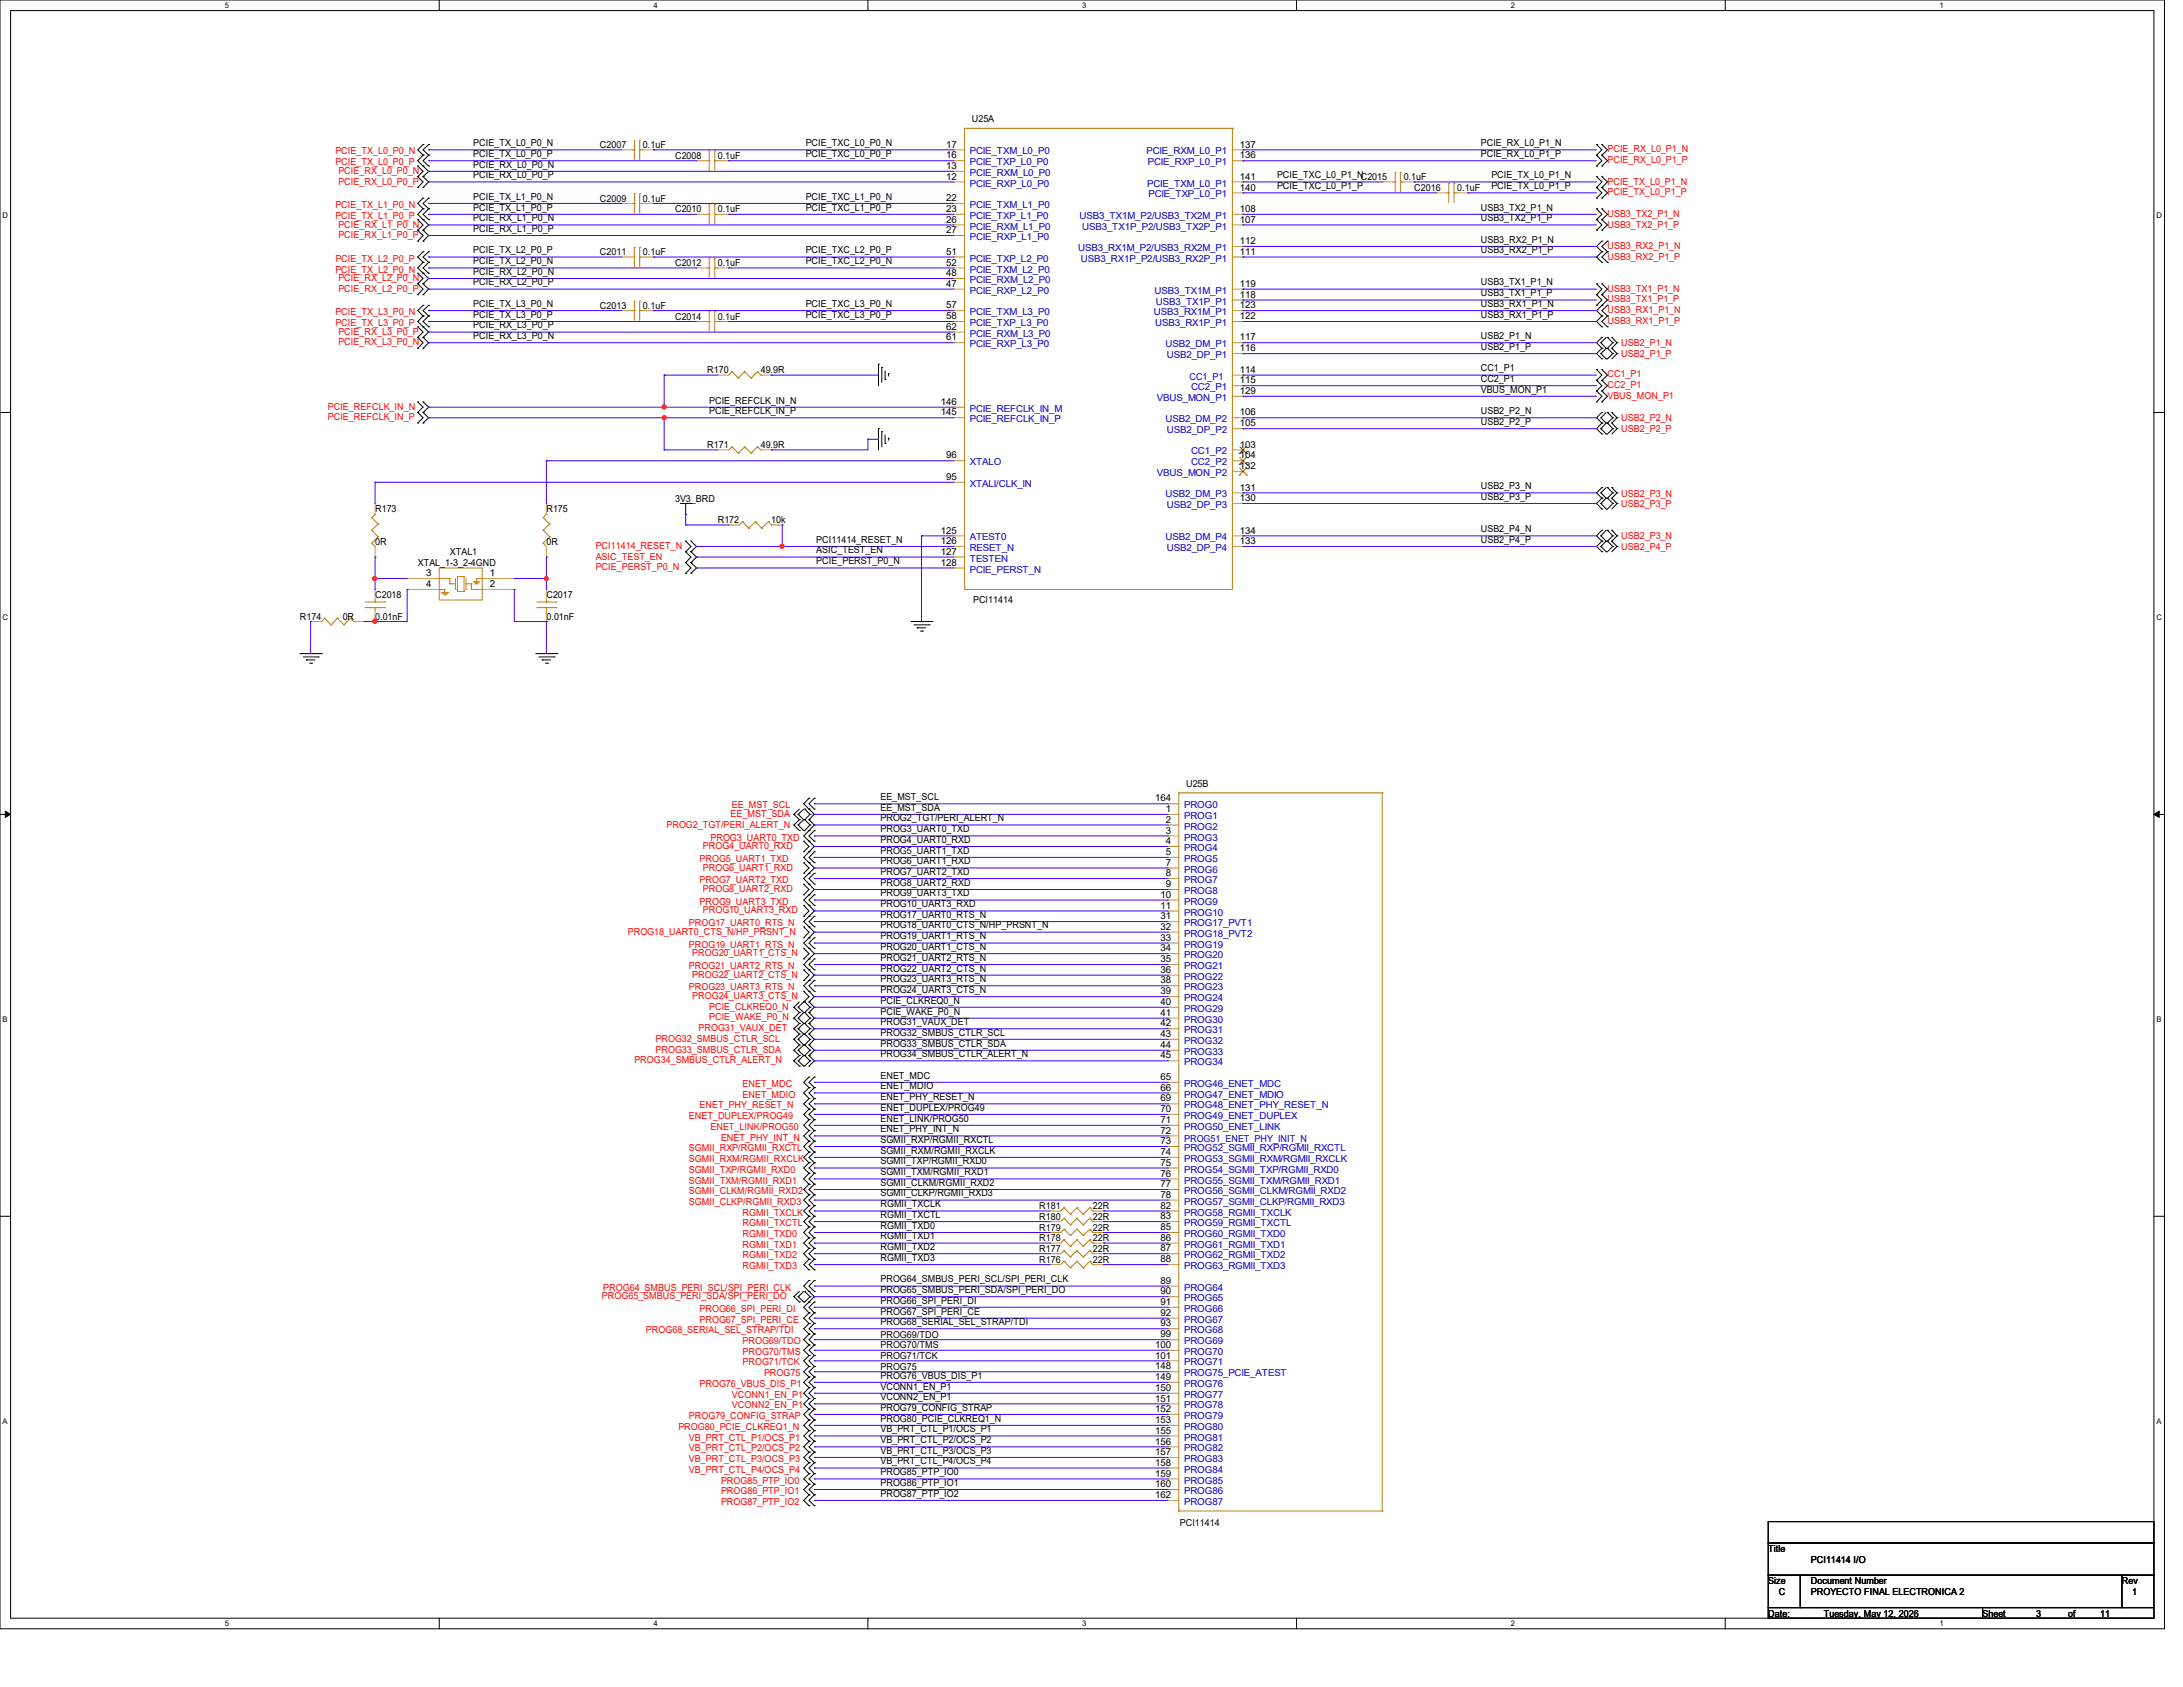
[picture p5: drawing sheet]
<svg xmlns="http://www.w3.org/2000/svg" width="279mm" height="216mm" viewBox="0 0 279 216" stroke-linecap="round" stroke-linejoin="round" font-family="sans-serif">
<defs><g id="words">
<g font-size="1.2">
<text x="124.4" y="15.7">U25A</text>
<text x="60.6" y="18.7">PCIE_TX_L0_P0_N</text>
<text x="60.6" y="20.1">PCIE_TX_L0_P0_P</text>
<text x="60.6" y="21.5">PCIE_RX_L0_P0_N</text>
<text x="60.6" y="22.8">PCIE_RX_L0_P0_P</text>
<text x="76.8" y="19">C2007</text>
<text x="82.3" y="19">0.1uF</text>
<text x="86.4" y="20.3">C2008</text>
<text x="91.9" y="20.3">0.1uF</text>
<text x="103.1" y="18.7">PCIE_TXC_L0_P0_N</text>
<text x="103.1" y="20.1">PCIE_TXC_L0_P0_P</text>
<text x="121.1" y="18.9">17</text>
<text x="121.1" y="20.3">16</text>
<text x="121.1" y="21.6">13</text>
<text x="121.1" y="23">12</text>
<text x="158.7" y="18.9">137</text>
<text x="158.7" y="20.3">136</text>
<text x="158.7" y="23">141</text>
<text x="163.4" y="22.8">PCIE_TXC_L0_P1_NC2015</text>
<text x="179.7" y="23.1">0.1uF</text>
<text x="189.5" y="18.7">PCIE_RX_L0_P1_N</text>
<text x="189.5" y="20.1">PCIE_RX_L0_P1_P</text>
<text x="190.9" y="22.8">PCIE_TX_L0_P1_N</text>
<text x="60.6" y="25.6">PCIE_TX_L1_P0_N</text>
<text x="60.6" y="27">PCIE_TX_L1_P0_P</text>
<text x="60.6" y="28.3">PCIE_RX_L1_P0_N</text>
<text x="60.6" y="29.7">PCIE_RX_L1_P0_P</text>
<text x="76.8" y="25.8">C2009</text>
<text x="82.3" y="25.8">0.1uF</text>
<text x="86.4" y="27.2">C2010</text>
<text x="91.9" y="27.2">0.1uF</text>
<text x="103.1" y="25.6">PCIE_TXC_L1_P0_N</text>
<text x="103.1" y="27">PCIE_TXC_L1_P0_P</text>
<text x="121.1" y="25.7">22</text>
<text x="121.1" y="27.1">23</text>
<text x="121.1" y="28.5">26</text>
<text x="121.1" y="29.8">27</text>
<text x="158.7" y="24.4">140</text>
<text x="158.7" y="27.1">108</text>
<text x="158.7" y="28.5">107</text>
<text x="163.4" y="24.2">PCIE_TXC_L0_P1_P</text>
<text x="181" y="24.4">C2016</text>
<text x="186.5" y="24.4">0.1uF</text>
<text x="189.5" y="27">USB3_TX2_P1_N</text>
<text x="189.5" y="28.3">USB3_TX2_P1_P</text>
<text x="190.9" y="24.2">PCIE_TX_L0_P1_P</text>
<text x="60.6" y="32.4">PCIE_TX_L2_P0_P</text>
<text x="60.6" y="33.8">PCIE_TX_L2_P0_N</text>
<text x="60.6" y="35.2">PCIE_RX_L2_P0_N</text>
<text x="76.8" y="32.7">C2011</text>
<text x="82.3" y="32.7">0.1uF</text>
<text x="86.4" y="34">C2012</text>
<text x="91.9" y="34">0.1uF</text>
<text x="103.1" y="32.4">PCIE_TXC_L2_P0_P</text>
<text x="103.1" y="33.8">PCIE_TXC_L2_P0_N</text>
<text x="121.1" y="32.6">51</text>
<text x="121.1" y="34">52</text>
<text x="121.1" y="35.3">48</text>
<text x="158.7" y="31.2">112</text>
<text x="158.7" y="32.6">111</text>
<text x="189.5" y="31.1">USB3_RX2_P1_N</text>
<text x="189.5" y="32.4">USB3_RX2_P1_P</text>
<text x="60.6" y="36.5">PCIE_RX_L2_P0_P</text>
<text x="60.6" y="39.3">PCIE_TX_L3_P0_N</text>
<text x="60.6" y="40.7">PCIE_TX_L3_P0_P</text>
<text x="76.8" y="39.5">C2013</text>
<text x="82.3" y="39.5">0.1uF</text>
<text x="86.4" y="40.9">C2014</text>
<text x="91.9" y="40.9">0.1uF</text>
<text x="103.1" y="39.3">PCIE_TXC_L3_P0_N</text>
<text x="103.1" y="40.7">PCIE_TXC_L3_P0_P</text>
<text x="121.1" y="36.7">47</text>
<text x="121.1" y="39.5">57</text>
<text x="121.1" y="40.9">58</text>
<text x="158.7" y="36.7">119</text>
<text x="158.7" y="38.1">118</text>
<text x="158.7" y="39.5">123</text>
<text x="158.7" y="40.9">122</text>
<text x="189.5" y="36.5">USB3_TX1_P1_N</text>
<text x="189.5" y="37.9">USB3_TX1_P1_P</text>
<text x="189.5" y="39.3">USB3_RX1_P1_N</text>
<text x="189.5" y="40.7">USB3_RX1_P1_P</text>
<text x="60.6" y="42">PCIE_RX_L3_P0_P</text>
<text x="60.6" y="43.4">PCIE_RX_L3_P0_N</text>
<text x="90.5" y="47.8">R170</text>
<text x="97.4" y="47.8">49.9R</text>
<text x="121.1" y="42.2">62</text>
<text x="121.1" y="43.6">61</text>
<text x="158.7" y="43.6">117</text>
<text x="158.7" y="45">116</text>
<text x="158.7" y="47.7">114</text>
<text x="189.5" y="43.4">USB2_P1_N</text>
<text x="189.5" y="44.8">USB2_P1_P</text>
<text x="189.5" y="47.5">CC1_P1</text>
<text x="90.8" y="51.6">PCIE_REFCLK_IN_N</text>
<text x="90.8" y="53">PCIE_REFCLK_IN_P</text>
<text x="120.4" y="51.8">146</text>
<text x="120.4" y="53.2">145</text>
<text x="158.7" y="49.1">115</text>
<text x="158.7" y="50.4">129</text>
<text x="158.7" y="53.2">106</text>
<text x="189.5" y="48.9">CC2_P1</text>
<text x="189.5" y="50.2">VBUS_MON_P1</text>
<text x="189.5" y="53">USB2_P2_N</text>
<text x="90.5" y="57.4">R171</text>
<text x="97.4" y="57.4">49.9R</text>
<text x="121.1" y="58.7">96</text>
<text x="158.7" y="54.6">105</text>
<text x="158.7" y="57.3">103</text>
<text x="158.7" y="58.7">104</text>
<text x="189.5" y="54.4">USB2_P2_P</text>
<text x="48" y="65.6">R173</text>
<text x="69.9" y="65.6">R175</text>
<text x="86.4" y="64.2">3V3_BRD</text>
<text x="121.1" y="61.4">95</text>
<text x="158.7" y="60">132</text>
<text x="158.7" y="62.8">131</text>
<text x="158.7" y="64.1">130</text>
<text x="189.5" y="62.6">USB2_P3_N</text>
<text x="189.5" y="64">USB2_P3_P</text>
<text x="48" y="69.7">0R</text>
<text x="57.6" y="71.1">XTAL1</text>
<text x="69.9" y="69.7">0R</text>
<text x="91.9" y="67">R172</text>
<text x="98.7" y="67">10k</text>
<text x="104.5" y="69.5">PCI11414_RESET_N</text>
<text x="104.5" y="70.8">ASIC_TEST_EN</text>
<text x="120.4" y="68.3">125</text>
<text x="120.4" y="69.6">126</text>
<text x="120.4" y="71">127</text>
<text x="158.7" y="68.3">134</text>
<text x="158.7" y="69.6">133</text>
<text x="189.5" y="68.1">USB2_P4_N</text>
<text x="189.5" y="69.5">USB2_P4_P</text>
<text x="48" y="76.6">C2018</text>
<text x="53.5" y="72.4">XTAL_1-3_2-4GND</text>
<text x="54.6" y="73.7">3</text>
<text x="54.6" y="75.1">4</text>
<text x="62.7" y="75.1">2</text>
<text x="62.7" y="73.7">1</text>
<text x="69.9" y="76.6">C2017</text>
<text x="104.5" y="72.2">PCIE_PERST_P0_N</text>
<text x="120.4" y="72.4">128</text>
<text x="124.5" y="77.1">PCI11414</text>
<text x="38.4" y="79.3">R174</text>
<text x="43.9" y="79.3">0R</text>
<text x="48" y="79.3">0.01nF</text>
<text x="69.9" y="79.3">0.01nF</text>
<text x="151.8" y="100.7">U25B</text>
<text x="112.7" y="102.4">EE_MST_SCL</text>
<text x="112.7" y="103.8">EE_MST_SDA</text>
<text x="112.7" y="105.1">PROG2_TGT/PERI_ALERT_N</text>
<text x="112.7" y="106.5">PROG3_UART0_TXD</text>
<text x="112.7" y="107.9">PROG4_UART0_RXD</text>
<text x="147.9" y="102.6">164</text>
<text x="149.2" y="103.9">1</text>
<text x="149.2" y="105.3">2</text>
<text x="149.2" y="106.7">3</text>
<text x="112.7" y="109.3">PROG5_UART1_TXD</text>
<text x="112.7" y="110.6">PROG6_UART1_RXD</text>
<text x="112.7" y="112">PROG7_UART2_TXD</text>
<text x="112.7" y="113.4">PROG8_UART2_RXD</text>
<text x="149.2" y="108">4</text>
<text x="149.2" y="109.4">5</text>
<text x="149.2" y="110.8">7</text>
<text x="149.2" y="112.1">8</text>
<text x="149.2" y="113.5">9</text>
<text x="112.7" y="114.7">PROG9_UART3_TXD</text>
<text x="112.7" y="116.1">PROG10_UART3_RXD</text>
<text x="112.7" y="117.5">PROG17_UART0_RTS_N</text>
<text x="112.7" y="118.8">PROG18_UART0_CTS_N/HP_PRSNT_N</text>
<text x="148.5" y="114.9">10</text>
<text x="148.5" y="116.3">11</text>
<text x="148.5" y="117.6">31</text>
<text x="148.5" y="119">32</text>
<text x="112.7" y="120.2">PROG19_UART1_RTS_N</text>
<text x="112.7" y="121.6">PROG20_UART1_CTS_N</text>
<text x="112.7" y="123">PROG21_UART2_RTS_N</text>
<text x="112.7" y="124.3">PROG22_UART2_CTS_N</text>
<text x="112.7" y="125.7">PROG23_UART3_RTS_N</text>
<text x="148.5" y="120.4">33</text>
<text x="148.5" y="121.7">34</text>
<text x="148.5" y="123.1">35</text>
<text x="148.5" y="124.5">36</text>
<text x="148.5" y="125.9">38</text>
<text x="112.7" y="127.1">PROG24_UART3_CTS_N</text>
<text x="112.7" y="128.4">PCIE_CLKREQ0_N</text>
<text x="112.7" y="129.8">PCIE_WAKE_P0_N</text>
<text x="112.7" y="131.2">PROG31_VAUX_DET</text>
<text x="148.5" y="127.3">39</text>
<text x="148.5" y="128.6">40</text>
<text x="148.5" y="130">41</text>
<text x="148.5" y="131.4">42</text>
<text x="112.7" y="132.5">PROG32_SMBUS_CTLR_SCL</text>
<text x="112.7" y="133.9">PROG33_SMBUS_CTLR_SDA</text>
<text x="112.7" y="135.3">PROG34_SMBUS_CTLR_ALERT_N</text>
<text x="148.5" y="132.7">43</text>
<text x="148.5" y="134.1">44</text>
<text x="148.5" y="135.5">45</text>
<text x="112.7" y="138">ENET_MDC</text>
<text x="112.7" y="139.4">ENET_MDIO</text>
<text x="112.7" y="140.8">ENET_PHY_RESET_N</text>
<text x="112.7" y="142.2">ENET_DUPLEX/PROG49</text>
<text x="112.7" y="143.6">ENET_LINK/PROG50</text>
<text x="148.5" y="138.2">65</text>
<text x="148.5" y="139.6">66</text>
<text x="148.5" y="141">69</text>
<text x="148.5" y="142.3">70</text>
<text x="148.5" y="143.7">71</text>
<text x="112.7" y="144.9">ENET_PHY_INT_N</text>
<text x="112.7" y="146.3">SGMII_RXP/RGMII_RXCTL</text>
<text x="112.7" y="147.7">SGMII_RXM/RGMII_RXCLK</text>
<text x="112.7" y="149">SGMII_TXP/RGMII_RXD0</text>
<text x="148.5" y="145.1">72</text>
<text x="148.5" y="146.4">73</text>
<text x="148.5" y="147.8">74</text>
<text x="148.5" y="149.2">75</text>
<text x="112.7" y="150.4">SGMII_TXM/RGMII_RXD1</text>
<text x="112.7" y="151.8">SGMII_CLKM/RGMII_RXD2</text>
<text x="112.7" y="153.1">SGMII_CLKP/RGMII_RXD3</text>
<text x="112.7" y="154.5">RGMII_TXCLK</text>
<text x="112.7" y="155.9">RGMII_TXCTL</text>
<text x="133" y="154.7">R181</text>
<text x="139.9" y="154.7">22R</text>
<text x="148.5" y="150.6">76</text>
<text x="148.5" y="151.9">77</text>
<text x="148.5" y="153.3">78</text>
<text x="148.5" y="154.7">82</text>
<text x="112.7" y="157.3">RGMII_TXD0</text>
<text x="112.7" y="158.6">RGMII_TXD1</text>
<text x="112.7" y="160">RGMII_TXD2</text>
<text x="112.7" y="161.4">RGMII_TXD3</text>
<text x="133" y="161.6">R176</text>
<text x="133" y="156.1">R180</text>
<text x="133" y="157.5">R179</text>
<text x="133" y="158.9">R178</text>
<text x="133" y="160.2">R177</text>
<text x="139.9" y="161.6">22R</text>
<text x="139.9" y="156.1">22R</text>
<text x="139.9" y="157.5">22R</text>
<text x="139.9" y="158.9">22R</text>
<text x="139.9" y="160.2">22R</text>
<text x="148.5" y="156">83</text>
<text x="148.5" y="157.4">85</text>
<text x="148.5" y="158.8">86</text>
<text x="148.5" y="160.1">87</text>
<text x="148.5" y="161.5">88</text>
<text x="112.7" y="164.1">PROG64_SMBUS_PERI_SCL/SPI_PERI_CLK</text>
<text x="112.7" y="165.5">PROG65_SMBUS_PERI_SDA/SPI_PERI_DO</text>
<text x="112.7" y="166.8">PROG66_SPI_PERI_DI</text>
<text x="148.5" y="164.3">89</text>
<text x="148.5" y="165.6">90</text>
<text x="148.5" y="167">91</text>
<text x="112.7" y="168.2">PROG67_SPI_PERI_CE</text>
<text x="112.7" y="169.6">PROG68_SERIAL_SEL_STRAP/TDI</text>
<text x="112.7" y="171.2">PROG69/TDO</text>
<text x="112.7" y="172.5">PROG70/TMS</text>
<text x="112.7" y="173.9">PROG71/TCK</text>
<text x="147.9" y="172.5">100</text>
<text x="147.9" y="173.9">101</text>
<text x="148.5" y="168.4">92</text>
<text x="148.5" y="169.8">93</text>
<text x="148.5" y="171.2">99</text>
<text x="112.7" y="175.3">PROG75</text>
<text x="112.7" y="176.4">PROG76_VBUS_DIS_P1</text>
<text x="112.7" y="177.8">VCONN1_EN_P1</text>
<text x="112.7" y="179.2">VCONN2_EN_P1</text>
<text x="147.9" y="175.3">148</text>
<text x="147.9" y="176.6">149</text>
<text x="147.9" y="178">150</text>
<text x="147.9" y="179.4">151</text>
<text x="112.7" y="180.5">PROG79_CONFIG_STRAP</text>
<text x="112.7" y="181.9">PROG80_PCIE_CLKREQ1_N</text>
<text x="112.7" y="183.3">VB_PRT_CTL_P1/OCS_P1</text>
<text x="112.7" y="184.7">VB_PRT_CTL_P2/OCS_P2</text>
<text x="147.9" y="180.7">152</text>
<text x="147.9" y="182.1">153</text>
<text x="147.9" y="183.5">155</text>
<text x="147.9" y="184.9">156</text>
<text x="112.7" y="186.1">VB_PRT_CTL_P3/OCS_P3</text>
<text x="112.7" y="187.4">VB_PRT_CTL_P4/OCS_P4</text>
<text x="112.7" y="188.8">PROG85_PTP_IO0</text>
<text x="112.7" y="190.2">PROG86_PTP_IO1</text>
<text x="112.7" y="191.6">PROG87_PTP_IO2</text>
<text x="147.9" y="186.2">157</text>
<text x="147.9" y="187.6">158</text>
<text x="147.9" y="189">159</text>
<text x="147.9" y="190.3">160</text>
<text x="147.9" y="191.7">162</text>
<text x="151" y="195.3">PCI11414</text>
<text x="226.3" y="198.6">Title</text>
<text x="226.3" y="202.7">Size</text>
<text x="231.8" y="200">PCI11414 I/O</text>
<text x="231.8" y="202.7">Document Number</text>
<text x="271.6" y="202.7">Rev</text>
<text x="226.3" y="206.9">Date:</text>
<text x="227.7" y="204.1">C</text>
<text x="231.8" y="204.1">PROYECTO FINAL ELECTRONICA 2</text>
<text x="233.4" y="206.9">Tuesday, May 12, 2026</text>
<text x="253.7" y="206.9">Sheet</text>
<text x="260.6" y="206.9">3</text>
<text x="264.7" y="206.9">of</text>
<text x="268.8" y="206.9">11</text>
<text x="272.9" y="204.1">1</text>
</g>
<g font-size="1.2" fill="#f00">
<text x="42.9" y="19.8">PCIE_TX_L0_P0_N</text>
<text x="42.9" y="21.2">PCIE_TX_L0_P0_P</text>
<text x="43.3" y="22.3">PCIE_RX_L0_P0_N</text>
<text x="43.3" y="23.6">PCIE_RX_L0_P0_P</text>
<text x="205.7" y="19.5">PCIE_RX_L0_P1_N</text>
<text x="205.7" y="20.9">PCIE_RX_L0_P1_P</text>
<text x="205.7" y="23.6">PCIE_TX_L0_P1_N</text>
<text x="42.9" y="26.6">PCIE_TX_L1_P0_N</text>
<text x="42.9" y="28">PCIE_TX_L1_P0_P</text>
<text x="43.3" y="29.1">PCIE_RX_L1_P0_N</text>
<text x="205.7" y="25">PCIE_TX_L0_P1_P</text>
<text x="205.7" y="27.7">USB3_TX2_P1_N</text>
<text x="205.7" y="29.1">USB3_TX2_P1_P</text>
<text x="42.9" y="33.5">PCIE_TX_L2_P0_P</text>
<text x="42.9" y="34.9">PCIE_TX_L2_P0_N</text>
<text x="43.3" y="30.5">PCIE_RX_L1_P0_P</text>
<text x="43.3" y="36">PCIE_RX_L2_P0_N</text>
<text x="205.7" y="31.8">USB3_RX2_P1_N</text>
<text x="205.7" y="33.2">USB3_RX2_P1_P</text>
<text x="42.9" y="40.3">PCIE_TX_L3_P0_N</text>
<text x="42.9" y="41.7">PCIE_TX_L3_P0_P</text>
<text x="43.3" y="37.3">PCIE_RX_L2_P0_P</text>
<text x="205.7" y="37.3">USB3_TX1_P1_N</text>
<text x="205.7" y="38.7">USB3_TX1_P1_P</text>
<text x="205.7" y="40.1">USB3_RX1_P1_N</text>
<text x="205.7" y="41.4">USB3_RX1_P1_P</text>
<text x="43.3" y="42.8">PCIE_RX_L3_P0_P</text>
<text x="43.3" y="44.2">PCIE_RX_L3_P0_N</text>
<text x="207.5" y="44.3">USB2_P1_N</text>
<text x="207.5" y="45.7">USB2_P1_P</text>
<text x="42" y="52.4">PCIE_REFCLK_IN_N</text>
<text x="42" y="53.8">PCIE_REFCLK_IN_P</text>
<text x="205.7" y="48.3">CC1_P1</text>
<text x="205.7" y="49.7">CC2_P1</text>
<text x="205.7" y="51.1">VBUS_MON_P1</text>
<text x="207.5" y="53.9">USB2_P2_N</text>
<text x="207.5" y="55.3">USB2_P2_P</text>
<text x="207.5" y="63.5">USB2_P3_N</text>
<text x="207.5" y="64.9">USB2_P3_P</text>
<text x="76.2" y="70.3">PCI11414_RESET_N</text>
<text x="76.2" y="71.6">ASIC_TEST_EN</text>
<text x="207.5" y="69">USB2_P3_N</text>
<text x="207.5" y="70.4">USB2_P4_P</text>
<text x="76.2" y="73">PCIE_PERST_P0_N</text>
<text x="85.3" y="105.9">PROG2_TGT/PERI_ALERT_N</text>
<text x="90.9" y="107.6">PROG3_UART0_TXD</text>
<text x="93.5" y="104.6">EE_MST_SDA</text>
<text x="93.7" y="103.5">EE_MST_SCL</text>
<text x="89.5" y="110.3">PROG5_UART1_TXD</text>
<text x="89.5" y="113">PROG7_UART2_TXD</text>
<text x="90" y="108.7">PROG4_UART0_RXD</text>
<text x="90" y="111.4">PROG6_UART1_RXD</text>
<text x="80.3" y="119.6">PROG18_UART0_CTS_N/HP_PRSNT_N</text>
<text x="88.2" y="118.5">PROG17_UART0_RTS_N</text>
<text x="89.5" y="115.8">PROG9_UART3_TXD</text>
<text x="90" y="114.1">PROG8_UART2_RXD</text>
<text x="90" y="116.9">PROG10_UART3_RXD</text>
<text x="88.2" y="121.3">PROG19_UART1_RTS_N</text>
<text x="88.2" y="124">PROG21_UART2_RTS_N</text>
<text x="88.6" y="122.4">PROG20_UART1_CTS_N</text>
<text x="88.6" y="125.1">PROG22_UART2_CTS_N</text>
<text x="88.2" y="126.7">PROG23_UART3_RTS_N</text>
<text x="88.6" y="127.8">PROG24_UART3_CTS_N</text>
<text x="89.4" y="132">PROG31_VAUX_DET</text>
<text x="90.8" y="129.2">PCIE_CLKREQ0_N</text>
<text x="90.8" y="130.6">PCIE_WAKE_P0_N</text>
<text x="81.2" y="136.1">PROG34_SMBUS_CTLR_ALERT_N</text>
<text x="83.9" y="133.3">PROG32_SMBUS_CTLR_SCL</text>
<text x="83.9" y="134.7">PROG33_SMBUS_CTLR_SDA</text>
<text x="88.2" y="143.2">ENET_DUPLEX/PROG49</text>
<text x="89.5" y="141.9">ENET_PHY_RESET_N</text>
<text x="95" y="139.1">ENET_MDC</text>
<text x="95" y="140.5">ENET_MDIO</text>
<text x="88.2" y="147.3">SGMII_RXP/RGMII_RXCTL</text>
<text x="88.2" y="148.7">SGMII_RXM/RGMII_RXCLK</text>
<text x="90.9" y="144.6">ENET_LINK/PROG50</text>
<text x="92.3" y="146">ENET_PHY_INT_N</text>
<text x="88.2" y="150.1">SGMII_TXP/RGMII_RXD0</text>
<text x="88.2" y="151.5">SGMII_TXM/RGMII_RXD1</text>
<text x="88.2" y="152.8">SGMII_CLKM/RGMII_RXD2</text>
<text x="88.2" y="154.2">SGMII_CLKP/RGMII_RXD3</text>
<text x="95" y="155.6">RGMII_TXCLK</text>
<text x="95" y="156.9">RGMII_TXCTL</text>
<text x="95" y="158.3">RGMII_TXD0</text>
<text x="95" y="159.7">RGMII_TXD1</text>
<text x="95" y="161">RGMII_TXD2</text>
<text x="77" y="166.3">PROG65_SMBUS_PERI_SDA/SPI_PERI_DO</text>
<text x="77.2" y="165.2">PROG64_SMBUS_PERI_SCL/SPI_PERI_CLK</text>
<text x="89.5" y="167.9">PROG66_SPI_PERI_DI</text>
<text x="95" y="162.4">RGMII_TXD3</text>
<text x="82.7" y="170.6">PROG68_SERIAL_SEL_STRAP/TDI</text>
<text x="89.5" y="169.3">PROG67_SPI_PERI_CE</text>
<text x="95" y="172">PROG69/TDO</text>
<text x="95" y="173.4">PROG70/TMS</text>
<text x="89.5" y="177.5">PROG76_VBUS_DIS_P1</text>
<text x="93.7" y="178.9">VCONN1_EN_P1</text>
<text x="95" y="174.7">PROG71/TCK</text>
<text x="97.8" y="176.1">PROG75</text>
<text x="86.8" y="183">PROG80_PCIE_CLKREQ1_N</text>
<text x="88.2" y="181.6">PROG79_CONFIG_STRAP</text>
<text x="88.2" y="184.4">VB_PRT_CTL_P1/OCS_P1</text>
<text x="88.2" y="185.8">VB_PRT_CTL_P2/OCS_P2</text>
<text x="93.7" y="180.3">VCONN2_EN_P1</text>
<text x="88.2" y="187.1">VB_PRT_CTL_P3/OCS_P3</text>
<text x="88.2" y="188.5">VB_PRT_CTL_P4/OCS_P4</text>
<text x="92.3" y="189.9">PROG85_PTP_IO0</text>
<text x="92.3" y="191.2">PROG86_PTP_IO1</text>
<text x="92.3" y="192.6">PROG87_PTP_IO2</text>
</g>
<g font-size="1.2" fill="#00c">
<text x="124.1" y="19.8">PCIE_TXM_L0_P0</text>
<text x="124.1" y="21.2">PCIE_TXP_L0_P0</text>
<text x="124.1" y="22.5">PCIE_RXM_L0_P0</text>
<text x="124.1" y="23.9">PCIE_RXP_L0_P0</text>
<text x="146.7" y="19.8">PCIE_RXM_L0_P1</text>
<text x="146.8" y="23.9">PCIE_TXM_L0_P1</text>
<text x="146.9" y="21.2">PCIE_RXP_L0_P1</text>
<text x="124.1" y="26.6">PCIE_TXM_L1_P0</text>
<text x="124.1" y="28">PCIE_TXP_L1_P0</text>
<text x="124.1" y="29.4">PCIE_RXM_L1_P0</text>
<text x="138.2" y="28">USB3_TX1M_P2/USB3_TX2M_P1</text>
<text x="138.5" y="29.4">USB3_TX1P_P2/USB3_TX2P_P1</text>
<text x="147" y="25.3">PCIE_TXP_L0_P1</text>
<text x="124.1" y="30.7">PCIE_RXP_L1_P0</text>
<text x="124.1" y="33.5">PCIE_TXP_L2_P0</text>
<text x="124.1" y="34.9">PCIE_TXM_L2_P0</text>
<text x="138" y="32.1">USB3_RX1M_P2/USB3_RX2M_P1</text>
<text x="138.3" y="33.5">USB3_RX1P_P2/USB3_RX2P_P1</text>
<text x="124.1" y="36.2">PCIE_RXM_L2_P0</text>
<text x="124.1" y="37.6">PCIE_RXP_L2_P0</text>
<text x="124.1" y="40.3">PCIE_TXM_L3_P0</text>
<text x="124.1" y="41.7">PCIE_TXP_L3_P0</text>
<text x="147.7" y="40.3">USB3_RX1M_P1</text>
<text x="147.8" y="37.6">USB3_TX1M_P1</text>
<text x="147.9" y="41.7">USB3_RX1P_P1</text>
<text x="147.9" y="39">USB3_TX1P_P1</text>
<text x="124.1" y="43.1">PCIE_RXM_L3_P0</text>
<text x="124.1" y="44.4">PCIE_RXP_L3_P0</text>
<text x="149.2" y="44.4">USB2_DM_P1</text>
<text x="149.3" y="45.8">USB2_DP_P1</text>
<text x="124.1" y="52.7">PCIE_REFCLK_IN_M</text>
<text x="148.1" y="51.3">VBUS_MON_P1</text>
<text x="152.2" y="48.6">CC1_P1</text>
<text x="152.4" y="50">CC2_P1</text>
<text x="124.1" y="54.1">PCIE_REFCLK_IN_P</text>
<text x="124.1" y="59.6">XTALO</text>
<text x="149.2" y="54.1">USB2_DM_P2</text>
<text x="149.3" y="55.5">USB2_DP_P2</text>
<text x="152.4" y="58.2">CC1_P2</text>
<text x="152.4" y="59.6">CC2_P2</text>
<text x="124.1" y="62.3">XTALI/CLK_IN</text>
<text x="148.1" y="60.9">VBUS_MON_P2</text>
<text x="149.2" y="63.7">USB2_DM_P3</text>
<text x="149.3" y="65">USB2_DP_P3</text>
<text x="124.1" y="69.2">ATEST0</text>
<text x="124.1" y="70.5">RESET_N</text>
<text x="124.1" y="71.9">TESTEN</text>
<text x="149.2" y="69.2">USB2_DM_P4</text>
<text x="149.3" y="70.5">USB2_DP_P4</text>
<text x="124.1" y="73.3">PCIE_PERST_N</text>
<text x="151.5" y="104.8">PROG1</text>
<text x="151.5" y="106.2">PROG2</text>
<text x="151.5" y="107.6">PROG3</text>
<text x="151.5" y="103.5">PROG0</text>
<text x="151.5" y="108.9">PROG4</text>
<text x="151.5" y="110.3">PROG5</text>
<text x="151.5" y="111.7">PROG6</text>
<text x="151.5" y="113">PROG7</text>
<text x="151.5" y="114.4">PROG8</text>
<text x="151.5" y="115.8">PROG9</text>
<text x="151.5" y="117.2">PROG10</text>
<text x="151.5" y="118.5">PROG17_PVT1</text>
<text x="151.5" y="119.9">PROG18_PVT2</text>
<text x="151.5" y="121.3">PROG19</text>
<text x="151.5" y="122.6">PROG20</text>
<text x="151.5" y="124">PROG21</text>
<text x="151.5" y="125.4">PROG22</text>
<text x="151.5" y="126.7">PROG23</text>
<text x="151.5" y="128.1">PROG24</text>
<text x="151.5" y="129.5">PROG29</text>
<text x="151.5" y="130.9">PROG30</text>
<text x="151.5" y="132.2">PROG31</text>
<text x="151.5" y="133.6">PROG32</text>
<text x="151.5" y="135">PROG33</text>
<text x="151.5" y="136.4">PROG34</text>
<text x="151.5" y="139.1">PROG46_ENET_MDC</text>
<text x="151.5" y="140.5">PROG47_ENET_MDIO</text>
<text x="151.5" y="141.9">PROG48_ENET_PHY_RESET_N</text>
<text x="151.5" y="143.2">PROG49_ENET_DUPLEX</text>
<text x="151.5" y="144.6">PROG50_ENET_LINK</text>
<text x="151.5" y="147.3">PROG52_SGMII_RXP/RGMII_RXCTL</text>
<text x="151.5" y="148.7">PROG53_SGMII_RXM/RGMII_RXCLK</text>
<text x="151.5" y="146.1">PROG51_ENET_PHY_INIT_N</text>
<text x="151.5" y="150.1">PROG54_SGMII_TXP/RGMII_RXD0</text>
<text x="151.5" y="151.5">PROG55_SGMII_TXM/RGMII_RXD1</text>
<text x="151.5" y="152.8">PROG56_SGMII_CLKM/RGMII_RXD2</text>
<text x="151.5" y="154.2">PROG57_SGMII_CLKP/RGMII_RXD3</text>
<text x="151.5" y="155.6">PROG58_RGMII_TXCLK</text>
<text x="151.5" y="156.9">PROG59_RGMII_TXCTL</text>
<text x="151.5" y="158.3">PROG60_RGMII_TXD0</text>
<text x="151.5" y="159.7">PROG61_RGMII_TXD1</text>
<text x="151.5" y="161">PROG62_RGMII_TXD2</text>
<text x="151.5" y="162.4">PROG63_RGMII_TXD3</text>
<text x="151.5" y="165.2">PROG64</text>
<text x="151.5" y="166.5">PROG65</text>
<text x="151.5" y="167.9">PROG66</text>
<text x="151.5" y="169.3">PROG67</text>
<text x="151.5" y="170.6">PROG68</text>
<text x="151.5" y="172">PROG69</text>
<text x="151.5" y="173.4">PROG70</text>
<text x="151.5" y="174.7">PROG71</text>
<text x="151.5" y="176.1">PROG75_PCIE_ATEST</text>
<text x="151.5" y="177.5">PROG76</text>
<text x="151.5" y="178.9">PROG77</text>
<text x="151.5" y="180.3">PROG78</text>
<text x="151.5" y="181.6">PROG79</text>
<text x="151.5" y="183">PROG80</text>
<text x="151.5" y="184.4">PROG81</text>
<text x="151.5" y="185.8">PROG82</text>
<text x="151.5" y="187.1">PROG83</text>
<text x="151.5" y="188.5">PROG84</text>
<text x="151.5" y="189.9">PROG85</text>
<text x="151.5" y="191.2">PROG86</text>
<text x="151.5" y="192.6">PROG87</text>
</g>
<g font-size="1">
<text x="28.8" y="1">5</text>
<text x="83.7" y="1">4</text>
<text x="138.5" y="1">3</text>
<text x="193.4" y="1">2</text>
<text x="248.2" y="1">1</text>
<text x=".3" y="27.9">D</text>
<text x="276" y="27.9">D</text>
<text x=".3" y="79.4">C</text>
<text x="276" y="79.4">C</text>
<text x=".3" y="130.8">B</text>
<text x="276" y="130.8">B</text>
<text x=".3" y="182.2">A</text>
<text x="276" y="182.2">A</text>
<text x="28.8" y="208.1">5</text>
<text x="83.7" y="208.1">4</text>
<text x="138.5" y="208.1">3</text>
<text x="193.4" y="208.1">2</text>
<text x="248.2" y="208.1">1</text>
</g>
</g></defs>
<path d="M0 0h277v208.4h-277zM1.4 1.4h274.3v205.7h-274.3z" fill="none" stroke="#000" stroke-width=".13"/>
<g fill="#fff">
<path d="M28.8 .1h.5v1.1h-.5z"/>
<path d="M28.8 207.2h.5v1.1h-.5z"/>
</g>
<path d="M56.2 0v1.4M56.2 207.1v1.3" fill="none" stroke="#000" stroke-width=".13"/>
<g fill="#fff">
<path d="M83.7 .1h.5v1.1h-.5z"/>
<path d="M83.7 207.2h.5v1.1h-.5z"/>
</g>
<path d="M111.1 0v1.4M111.1 207.1v1.3" fill="none" stroke="#000" stroke-width=".13"/>
<g fill="#fff">
<path d="M138.5 .1h.6v1.1h-.6z"/>
<path d="M138.5 207.2h.6v1.1h-.6z"/>
</g>
<path d="M165.9 0v1.4M165.9 207.1v1.3" fill="none" stroke="#000" stroke-width=".13"/>
<g fill="#fff">
<path d="M193.4 .1h.5v1.1h-.5z"/>
<path d="M193.4 207.2h.5v1.1h-.5z"/>
</g>
<path d="M220.8 0v1.4M220.8 207.1v1.3" fill="none" stroke="#000" stroke-width=".13"/>
<g fill="#fff">
<path d="M248.2 .1h.6v1.1h-.6z"/>
<path d="M248.2 207.2h.6v1.1h-.6z"/>
<path d="M.3 27.1h.8v1.1h-.8z"/>
<path d="M276 27.1h.7v1.1h-.7z"/>
<path d="M.3 78.5h.8v1.1h-.8z"/>
<path d="M276 78.5h.7v1.1h-.7z"/>
</g>
<path d="M0 52.8h1.4M275.7 52.8h1.3" fill="none" stroke="#000" stroke-width=".13"/>
<g fill="#fff">
<path d="M.3 129.9h.7v1.1h-.7z"/>
<path d="M276 129.9h.6v1.1h-.6z"/>
</g>
<path d="M0 104.2h1.4M275.7 104.2h1.3" fill="none" stroke="#000" stroke-width=".13"/>
<path d="M.7 103.8l.7 .4-.7 .4zM275.7 104.2l.7-.4v.8z" fill="#000" stroke="#000" stroke-width=".13"/>
<g fill="#fff">
<path d="M.3 181.4h.7v1.1h-.7z"/>
<path d="M276 181.4h.6v1.1h-.6z"/>
</g>
<g fill="none" stroke="#000" stroke-width=".13">
<path d="M54.1 18.5h.1M54.1 19.9h.1M54.1 18.5l-.6 .7 .6 .7M54.1 19.9l-.6 .7 .6 .7M54.9 18.5h.1M54.9 19.9h.1M54.9 18.5l-.8 .7 .8 .7M54.9 19.9l-.8 .7 .8 .7M204.3 19.9h.1M204.3 18.5h.1M204.3 18.5l.7 .7-.7 .7M204.3 19.9l.7 .7-.7 .7"/>
<path d="M205 19.9h.1M205 18.5h.1M205 18.5l.7 .7-.7 .7M205 19.9l.7 .7-.7 .7M53.5 21.3h.1M53.5 22.6h.1M53.5 24h.1M53.5 28.1h.1M53.5 29.5h.1M53.5 30.9h.1M53.5 35h.1M53.5 36.3h.1"/>
<path d="M53.5 37.7h.1M53.5 21.3l.6 .6-.6 .7M53.5 22.6l.6 .7-.6 .7M53.5 28.1l.6 .7-.6 .7M53.5 29.5l.6 .6-.6 .8M53.5 35l.6 .6-.6 .7M53.5 36.3l.6 .7-.6 .7M54.1 21.3h.1M54.1 25.4h.1M54.1 26.7h.1M54.1 28.1h.1M54.1 32.2h.1"/>
<path d="M54.1 33.6h.1M54.1 35h.1M54.1 39.1h.1M54.1 22.6h.1M54.1 24h.1M54.1 29.5h.1M54.1 30.9h.1M54.1 36.3h.1M54.1 37.7h.1M54.1 25.4l-.6 .6 .6 .7M54.1 26.7l-.6 .7 .6 .7M54.1 32.2l-.6 .7 .6 .7"/>
<path d="M54.1 33.6l-.6 .7 .6 .7M54.1 39.1l-.6 .7 .6 .6M54.1 21.3l.8 .6-.8 .7M54.1 22.6l.8 .7-.8 .7M54.1 28.1l.8 .7-.8 .7M54.1 29.5l.8 .6-.8 .8M54.1 35l.8 .6-.8 .7M54.1 36.3l.8 .7-.8 .7M54.9 21.3h.1M54.9 25.4h.1M54.9 26.7h.1M54.9 28.1h.1"/>
<path d="M54.9 32.2h.1M54.9 33.6h.1M54.9 35h.1M54.9 39.1h.1M54.9 25.4l-.8 .6 .8 .7M54.9 26.7l-.8 .7 .8 .7M54.9 32.2l-.8 .7 .8 .7M54.9 33.6l-.8 .7 .8 .7M54.9 39.1l-.8 .7 .8 .6M204.3 21.3h.1M204.3 24h.1M204.3 22.6h.1"/>
<path d="M204.3 25.4h.1M204.3 28.1h.1M204.3 26.7h.1M204.3 29.5h.1M204.3 37.7h.1M204.3 36.3h.1M204.3 39.1h.1M204.3 22.6l.7 .7-.7 .7M204.3 24l.7 .7-.7 .7M204.3 26.7l.7 .7-.7 .7M204.3 28.1l.7 .7-.7 .7M204.3 36.3l.7 .7-.7 .7"/>
<path d="M204.3 37.7l.7 .7-.7 .7M205 21.3h.1M205 24h.1M205 22.6h.1M205 25.4h.1M205 28.1h.1M205 26.7h.1M205 29.5h.1M205 37.7h.1M205 36.3h.1M205 39.1h.1M205 30.9h.1"/>
<path d="M205 32.2h.1M205 33.6h.1M205 22.6l.7 .7-.7 .7M205 24l.7 .7-.7 .7M205 26.7l.7 .7-.7 .7M205 28.1l.7 .7-.7 .7M205 36.3l.7 .7-.7 .7M205 37.7l.7 .7-.7 .7M205 30.9l-.7 .6 .7 .7M205 32.2l-.7 .7 .7 .7M205 39.1l-.7 .7 .7 .6M205.7 32.2h.1"/>
<path d="M205.7 30.9h.1M205.7 33.6h.1M205.7 39.1h.1M205.7 30.9l-.7 .6 .7 .7M205.7 32.2l-.7 .7 .7 .7M205.7 39.1l-.7 .7 .7 .6M53.5 41.8h.1M53.5 43.2h.1M53.5 44.6h.1M53.5 51.4h.1M53.5 52.8h.1M53.5 54.1h.1"/>
<path d="M53.5 41.8l.6 .7-.6 .7M53.5 43.2l.6 .7-.6 .7M53.5 51.4l.6 .7-.6 .7M53.5 52.8l.6 .7-.6 .6M54.1 40.4h.1M54.1 41.8h.1M54.1 43.2h.1M54.1 44.6h.1M54.1 52.8h.1M54.1 51.4h.1M54.1 54.1h.1M54.1 40.4l-.6 .7 .6 .7"/>
<path d="M54.1 41.8l.8 .7-.8 .7M54.1 43.2l.8 .7-.8 .7M54.1 51.4l.8 .7-.8 .7M54.1 52.8l.8 .7-.8 .6M54.9 40.4h.1M54.9 41.8h.1M54.9 40.4l-.8 .7 .8 .7M112.4 46.6h.1M112.4 54.9h.1M112.4 46.6v2.8M112.4 54.9v2.7M112.9 47h.1"/>
<path d="M112.9 55.2h.1M112.9 47v1.9M112.9 55.2v2M113.3 48.6h.1M113.3 56.8h.1M113.3 47.5v1.1M113.3 55.7v1.1M113.7 47.8h.1M113.7 56.1h.1M113.7 47.8v.3M113.7 56.1v.2M204.3 48.7h.1"/>
<path d="M204.3 47.3h.1M204.3 50h.1M204.3 51.4h.1M204.3 47.3l.7 .7-.7 .7M204.3 48.7l.7 .7-.7 .6M204.3 50l.7 .7-.7 .7M204.9 53.5h.1M204.9 54.9h.1M204.9 43.9h.1M204.9 45.3h.1M204.9 53.5l.7 .6M204.9 54.9l.7 .6"/>
<path d="M204.9 43.9l.7 .7M204.9 45.3l.7 .6M205 48.7h.1M205 47.3h.1M205 50h.1M205 51.4h.1M205 40.4h.1M205 41.8h.1M205 52.8h.1M205 54.1h.1M205 55.5h.1M205 43.2h.1"/>
<path d="M205 44.6h.1M205 45.9h.1M205 47.3l.7 .7-.7 .7M205 48.7l.7 .7-.7 .6M205 50l.7 .7-.7 .7M205 40.4l-.7 .7 .7 .7M205 52.8l-.7 .7 .7 .6M205 54.1l-.7 .8 .7 .6M205 43.2l-.7 .7 .7 .7M205 44.6l-.7 .7 .7 .6M205.6 54.1h.1M205.6 55.5h.1"/>
<path d="M205.6 44.6h.1M205.6 45.9h.1M205.6 52.8l-.7 .7M205.6 54.1l-.7 .8M205.6 43.2l-.7 .7M205.6 44.6l-.7 .7M205.7 40.4h.1M205.7 41.8h.1M205.7 52.8h.1M205.7 54.1h.1M205.7 43.2h.1M205.7 44.6h.1"/>
<path d="M205.7 40.4l-.7 .7 .7 .7M205.7 52.8l.7 .7M205.7 54.1l.7 .8M205.7 43.2l.7 .7M205.7 44.6l.7 .7M206.3 52.8h.1M206.3 54.1h.1M206.3 43.2h.1M206.3 44.6h.1M206.3 52.8l.7 .7M206.3 54.1l.7 .8M206.3 43.2l.7 .7"/>
<path d="M206.3 44.6l.7 .7M206.4 53.5h.1M206.4 54.9h.1M206.4 43.9h.1M206.4 45.3h.1M206.4 53.5l-.7 .6M206.4 54.9l-.7 .6M206.4 43.9l-.7 .7M206.4 45.3l-.7 .6M207 53.5h.1M207 54.9h.1M207 43.9h.1"/>
<path d="M207 45.3h.1M207 53.5l-.7 .6M207 54.9l-.7 .6M207 43.9l-.7 .7M207 45.3l-.7 .6M87.1 64.4h1.3M87.8 65.8h.1M87.8 69.3h.1M87.8 70.6h.1M87.8 72h.1M87.8 73.4h.1M87.8 64.4v1.4"/>
<path d="M87.8 69.3l.6 .6-.6 .7M87.8 70.6l.6 .7-.6 .7M87.8 72l.6 .7-.6 .7M88.4 64.4h.1M88.4 70.6h.1M88.4 69.3h.1M88.4 72h.1M88.4 73.4h.1M88.4 69.3l.8 .6-.8 .7M88.4 70.6l.8 .7-.8 .7M88.4 72l.8 .7-.8 .7M116.6 79.5h2.7"/>
<path d="M117 80h1.9M118.9 80h.1M119.3 79.5h.1M204.9 63.1h.1M204.9 68.6h.1M204.9 69.9h.1M204.9 64.4h.1M204.9 63.1l.7 .7M204.9 68.6l.7 .7M204.9 69.9l.7 .7M204.9 64.4l.7 .8M205 62.4h.1"/>
<path d="M205 63.8h.1M205 67.9h.1M205 69.3h.1M205 70.6h.1M205 65.2h.1M205 62.4l-.7 .7 .7 .7M205 67.9l-.7 .7 .7 .7M205 69.3l-.7 .6 .7 .7M205 63.8l-.7 .6 .7 .8M205.6 63.8h.1M205.6 69.3h.1M205.6 70.6h.1"/>
<path d="M205.6 65.2h.1M205.6 62.4l-.7 .7M205.6 67.9l-.7 .7M205.6 69.3l-.7 .6M205.6 63.8l-.7 .6M205.7 62.4h.1M205.7 67.9h.1M205.7 69.3h.1M205.7 63.8h.1M205.7 62.4l.7 .7M205.7 67.9l.7 .7M205.7 69.3l.7 .6"/>
<path d="M205.7 63.8l.7 .6M206.3 62.4h.1M206.3 67.9h.1M206.3 69.3h.1M206.3 63.8h.1M206.3 62.4l.7 .7M206.3 67.9l.7 .7M206.3 69.3l.7 .6M206.3 63.8l.7 .6M206.4 63.1h.1M206.4 68.6h.1M206.4 69.9h.1"/>
<path d="M206.4 64.4h.1M206.4 63.1l-.7 .7M206.4 68.6l-.7 .7M206.4 69.9l-.7 .7M206.4 64.4l-.7 .8M207 63.1h.1M207 68.6h.1M207 69.9h.1M207 64.4h.1M207 63.1l-.7 .7M207 68.6l-.7 .7M207 69.9l-.7 .7"/>
<path d="M207 64.4l-.7 .8M38.4 83.7h2.7M38.8 84.1h1.9M39.2 84.5h.1M39.2 84.5h1.1M39.6 84.9h.3M39.9 84.9h.1M40.7 84.1h.1M41.1 83.7h.1M68.6 83.7h2.7M69 84.1h1.9M69.4 84.5h.1"/>
<path d="M69.4 84.5h1.1M69.8 84.9h.3M70.1 84.9h.1M70.9 84.1h.1M71.3 83.7h.1M117.4 80.3h.1M117.4 80.3h1.1M117.8 80.8h.3M118.1 80.8h.1M101.6 104.2h.1M101.6 105.6h.1M101.6 104.2l.7 .7"/>
<path d="M101.6 105.6l.7 .7M102.2 104.2h.1M102.2 105.6h.1M102.2 105.6l.7 .7M102.2 104.2l.7 .7M102.3 104.9h.1M102.3 106.3h.1M102.3 103.5l-.7 .7M102.3 104.9l-.7 .7M102.9 107.7h.1M102.9 109h.1M102.9 110.4h.1"/>
<path d="M102.9 111.8h.1M102.9 113.2h.1M102.9 114.5h.1M102.9 115.9h.1M102.9 117.3h.1M102.9 118.6h.1M102.9 104.9h.1M102.9 106.3h.1M102.9 107.7l.6 .6-.6 .7M102.9 110.4l.6 .7-.6 .7M102.9 113.2l.6 .6-.6 .7M102.9 115.9l.6 .7-.6 .7"/>
<path d="M102.9 118.6l.6 .7-.6 .7M102.9 103.5l-.7 .7M102.9 104.9l-.7 .7M103 103.5h.1M103 104.9h.1M103 103.5l.7 .7M103 104.9l.7 .7M103.5 102.2h.1M103.5 103.5h.1M103.5 106.3h.1M103.5 107.7h.1M103.5 109h.1"/>
<path d="M103.5 110.4h.1M103.5 111.8h.1M103.5 113.2h.1M103.5 114.5h.1M103.5 115.9h.1M103.5 117.3h.1M103.5 118.6h.1M103.5 104.9h.1M103.5 102.2l-.6 .7 1.3 1.3-.7 .7M103.5 106.3l-.6 .7 1.3 1.3-.7 .7M103.5 109l-.6 .7 1.3 1.4-1.3 1.3 .6 .8M103.5 113.2l.7 .6-1.3 1.4 .6 .7"/>
<path d="M103.5 115.9l.7 .7-1.3 1.3 1.3 1.4-.7 .7M103.5 104.9l.7 .7-.7 .7M103.7 104.2h.1M103.7 105.6h.1M103.7 104.2l-.7 .7M103.7 105.6l-.7 .7M104.2 102.2h.1M104.2 103.5h.1M104.2 106.3h.1M104.2 107.7h.1M104.2 109h.1M104.2 110.4h.1"/>
<path d="M104.2 111.8h.1M104.2 113.2h.1M104.2 114.5h.1M104.2 115.9h.1M104.2 117.3h.1M104.2 118.6h.1M104.2 102.2l-.7 .7 .7 .6M104.2 106.3l-.7 .7 .7 .7M104.2 109l-.7 .7 .7 .7M104.2 111.8l-.7 .6 .7 .8M104.2 114.5l-.7 .7 .7 .7M104.2 117.3l-.7 .6 .7 .7"/>
<path d="M101.6 128.9h.1M101.6 130.3h.1M101.6 131.7h.1M101.6 133h.1M101.6 134.4h.1M101.6 135.8h.1M101.6 128.9l.7 .7M101.6 130.3l.7 .7M101.6 131.7l.7 .6M101.6 133l.7 .7M101.6 134.4l.7 .7M101.6 135.8l.7 .6"/>
<path d="M102.2 128.9h.1M102.2 130.3h.1M102.2 131.7h.1M102.2 133h.1M102.2 134.4h.1M102.2 135.8h.1M102.2 128.9l.7 .7M102.2 130.3l.7 .7M102.2 131.7l.7 .6M102.2 133l.7 .7M102.2 134.4l.7 .7M102.2 135.8l.7 .6"/>
<path d="M102.3 129.6h.1M102.3 131h.1M102.3 132.3h.1M102.3 133.7h.1M102.3 135.1h.1M102.3 136.4h.1M102.3 128.2l-.7 .7M102.3 129.6l-.7 .7M102.3 131l-.7 .7M102.3 132.3l-.7 .7M102.3 133.7l-.7 .7M102.3 135.1l-.7 .7"/>
<path d="M102.9 120h.1M102.9 121.4h.1M102.9 122.7h.1M102.9 124.1h.1M102.9 125.5h.1M102.9 126.9h.1M102.9 128.2h.1M102.9 129.6h.1M102.9 131h.1M102.9 132.3h.1M102.9 133.7h.1M102.9 135.1h.1"/>
<path d="M102.9 136.4h.1M102.9 121.4l.6 .6-.6 .7M102.9 124.1l.6 .7-.6 .7M102.9 126.9l.6 .7-.6 .6M102.9 128.2l-.7 .7M102.9 129.6l-.7 .7M102.9 131l-.7 .7M102.9 132.3l-.7 .7M102.9 133.7l-.7 .7M102.9 135.1l-.7 .7M103 128.2h.1M103 129.6h.1"/>
<path d="M103 131h.1M103 132.3h.1M103 133.7h.1M103 135.1h.1M103 128.2l.7 .7M103 129.6l.7 .7M103 131l.7 .7M103 132.3l.7 .7M103 133.7l.7 .7M103 135.1l.7 .7M103.5 120h.1M103.5 121.4h.1"/>
<path d="M103.5 122.7h.1M103.5 124.1h.1M103.5 125.5h.1M103.5 126.9h.1M103.5 128.2h.1M103.5 129.6h.1M103.5 131h.1M103.5 132.3h.1M103.5 133.7h.1M103.5 135.1h.1M103.5 136.4h.1M103.5 137.8h.1"/>
<path d="M103.5 139.2h.1M103.5 131l.7 .7-.7 .6M103.5 120l-.6 .7 1.3 1.3-.7 .7M103.5 122.7l-.6 .7 1.3 1.4-1.3 1.4 .6 .7M103.5 126.9l.7 .7-.7 .6M103.5 128.2l.7 .7-.7 .7M103.5 129.6l.7 .7-.7 .7M103.5 132.3l.7 .7-.7 .7M103.5 133.7l.7 .7-.7 .7M103.5 135.1l.7 .7-.7 .6M103.5 137.8l-.6 .7 .6 .7M103.5 139.2l-.6 .7 .6 .7"/>
<path d="M103.7 128.9h.1M103.7 130.3h.1M103.7 131.7h.1M103.7 133h.1M103.7 134.4h.1M103.7 135.8h.1M103.7 128.9l-.7 .7M103.7 130.3l-.7 .7M103.7 131.7l-.7 .6M103.7 133l-.7 .7M103.7 134.4l-.7 .7M103.7 135.8l-.7 .6"/>
<path d="M104.2 120h.1M104.2 121.4h.1M104.2 122.7h.1M104.2 124.1h.1M104.2 125.5h.1M104.2 126.9h.1M104.2 137.8h.1M104.2 139.2h.1M104.2 120l-.7 .7 .7 .7M104.2 122.7l-.7 .7 .7 .7M104.2 125.5l-.7 .7 .7 .7M104.2 137.8l-.7 .7 .7 .7"/>
<path d="M104.2 139.2l-.7 .7 .7 .7M0 155.7h1.4M103.5 140.6h.1M103.5 141.9h.1M103.5 143.3h.1M103.5 144.7h.1M103.5 146h.1M103.5 147.4h.1M103.5 148.8h.1M103.5 150.2h.1M103.5 151.6h.1M103.5 152.9h.1"/>
<path d="M103.5 154.3h.1M103.5 155.7h.1M103.5 157h.1M103.5 158.4h.1M103.5 159.8h.1M103.5 140.6l-.6 .7 .6 .6M103.5 154.3l-.6 .7 .6 .7M103.5 144.7l-.6 .7 .6 .6M103.5 141.9l-.6 .7 .6 .7M103.5 143.3l-.6 .7 .6 .7M103.5 146l-.6 .7 .6 .7M103.5 147.4l-.6 .7 .6 .7"/>
<path d="M103.5 148.8l-.6 .7 .6 .7M103.5 150.2l-.6 .7 .6 .7M103.5 151.6l-.6 .6 .6 .7M103.5 152.9l-.6 .7 .6 .7M103.5 155.7l-.6 .6 .6 .7M103.5 157l-.6 .7 .6 .7M103.5 158.4l-.6 .7 .6 .7M103.5 159.8l-.6 .6 .6 .8M104.2 140.6h.1M104.2 141.9h.1M104.2 143.3h.1M104.2 144.7h.1"/>
<path d="M104.2 146h.1M104.2 147.4h.1M104.2 148.8h.1M104.2 150.2h.1M104.2 151.6h.1M104.2 152.9h.1M104.2 154.3h.1M104.2 155.7h.1M104.2 157h.1M104.2 158.4h.1M104.2 159.8h.1M104.2 140.6l-.7 .7 .7 .6"/>
<path d="M104.2 141.9l-.7 .7 .7 .7M104.2 143.3l-.7 .7 .7 .7M104.2 144.7l-.7 .7 .7 .6M104.2 146l-.7 .7 .7 .7M104.2 147.4l-.7 .7 .7 .7M104.2 148.8l-.7 .7 .7 .7M104.2 150.2l-.7 .7 .7 .7M104.2 151.6l-.7 .6 .7 .7M104.2 152.9l-.7 .7 .7 .7M104.2 154.3l-.7 .7 .7 .7M104.2 155.7l-.7 .6 .7 .7M104.2 157l-.7 .7 .7 .7"/>
<path d="M104.2 158.4l-.7 .7 .7 .7M104.2 159.8l-.7 .6 .7 .8M275.7 155.7h1.3M101.6 165.9h.1M101.6 165.9l.7 .7M102.2 165.9h.1M102.2 165.9l.7 .7M102.3 166.6h.1M102.3 165.3l-.7 .6M102.9 166.6h.1M102.9 165.3l-.7 .6M103 165.3h.1"/>
<path d="M103 165.3l.7 .6M103.5 166.6h.1M103.5 165.3h.1M103.5 161.2h.1M103.5 162.5h.1M103.5 163.9h.1M103.5 168h.1M103.5 169.4h.1M103.5 170.7h.1M103.5 172.1h.1M103.5 173.5h.1M103.5 174.9h.1"/>
<path d="M103.5 176.2h.1M103.5 177.6h.1M103.5 179h.1M103.5 163.9l-.6 .7 1.3 1.3-1.3 1.4 .6 .7M103.5 161.2l-.6 .6 .6 .7M103.5 168l-.6 .7 .6 .7M103.5 169.4l-.6 .7 .6 .6M103.5 170.7l-.6 .7 .6 .7M103.5 172.1l-.6 .7 .6 .7M103.5 173.5l-.6 .7 .6 .7M103.5 174.9l-.6 .7 .6 .6M103.5 176.2l-.6 .7 .6 .7"/>
<path d="M103.5 177.6l-.6 .7 .6 .7M103.5 179l-.6 .7 .6 .6M103.7 165.9h.1M103.7 165.9l-.7 .7M104.2 161.2h.1M104.2 162.5h.1M104.2 163.9h.1M104.2 165.3h.1M104.2 166.6h.1M104.2 168h.1M104.2 169.4h.1M104.2 170.7h.1"/>
<path d="M104.2 172.1h.1M104.2 173.5h.1M104.2 174.9h.1M104.2 176.2h.1M104.2 177.6h.1M104.2 179h.1M104.2 161.2l-.7 .6 .7 .7M104.2 163.9l-.7 .7 .7 .7M104.2 166.6l-.7 .7 .7 .7M104.2 168l-.7 .7 .7 .7M104.2 169.4l-.7 .7 .7 .6M104.2 170.7l-.7 .7 .7 .7"/>
<path d="M104.2 172.1l-.7 .7 .7 .7M104.2 173.5l-.7 .7 .7 .7M104.2 174.9l-.7 .7 .7 .6M104.2 176.2l-.7 .7 .7 .7M104.2 177.6l-.7 .7 .7 .7M104.2 179l-.7 .7 .7 .6M103.5 180.3h.1M103.5 181.7h.1M103.5 183.1h.1M103.5 184.4h.1M103.5 185.8h.1M103.5 187.2h.1"/>
<path d="M103.5 188.6h.1M103.5 189.9h.1M103.5 191.3h.1M103.5 192.7h.1M103.5 180.3l-.6 .7 .6 .7M103.5 183.1l-.6 .7 .6 .6M103.5 181.7l-.6 .7 .6 .7M103.5 184.4l-.6 .8 .6 .6M103.5 185.8l-.6 .7 .6 .7M103.5 187.2l-.6 .7 .6 .7M103.5 188.6l-.6 .7 .6 .6M103.5 189.9l-.6 .7 .6 .7"/>
<path d="M103.5 191.3l-.6 .7 .6 .7M104.2 180.3h.1M104.2 181.7h.1M104.2 183.1h.1M104.2 184.4h.1M104.2 185.8h.1M104.2 187.2h.1M104.2 188.6h.1M104.2 189.9h.1M104.2 191.3h.1M104.2 192.7h.1M104.2 180.3l-.7 .7 .7 .7"/>
<path d="M104.2 183.1l-.7 .7 .7 .6M104.2 181.7l-.7 .7 .7 .7M104.2 184.4l-.7 .8 .7 .6M104.2 185.8l-.7 .7 .7 .7M104.2 187.2l-.7 .7 .7 .7M104.2 188.6l-.7 .7 .7 .6M104.2 189.9l-.7 .7 .7 .7M104.2 191.3l-.7 .7 .7 .7M226.3 194.7h49.4v2.8h-49.4zM226.3 197.5h49.4v4.1h-49.4zM226.3 201.6h4.1v4.1h-4.1zM226.3 205.7h27.4v1.4h-27.4z"/>
<path d="M230.4 201.6h41.2v4.1h-41.2zM253.7 205.7h22v1.4h-22zM271.6 201.6h4.1v4.1h-4.1z"/>
</g>
<g fill="none" stroke="#cc8006" stroke-width=".13">
<path d="M80.9 19.2h.3M81.2 19.2h.1M81.2 17.9h.1M81.2 17.9v2.5M81.9 17.9h.1M81.9 19.2h.1M81.9 17.9v2.5M81.9 19.2h.4M90.8 19.3h.1M90.8 19.3v2.5M91.5 19.3h.1M91.5 19.3v2.5"/>
<path d="M123.4 16.4h.1M123.4 16.4h34.3M123.4 16.4v59M157.7 16.4h.1M157.7 16.4v59h-34.3M80.9 39.8h.3M80.9 32.9h.3M80.9 26h.3M81.2 39.8h.1M81.2 38.5h.1M81.2 32.9h.1M81.2 31.7h.1"/>
<path d="M81.2 26h.1M81.2 24.8h.1M81.2 24.8v2.5M81.2 31.7v2.4M81.2 38.5v2.5M81.9 38.5h.1M81.9 39.8h.1M81.9 31.7h.1M81.9 32.9h.1M81.9 24.8h.1M81.9 26h.1M81.9 39.8h.4"/>
<path d="M81.9 24.8v2.5M81.9 31.7v2.4M81.9 38.5v2.5M81.9 32.9h.4M81.9 26h.4M90.5 20.6h.3M90.5 27.4h.3M90.5 34.3h.3M90.8 39.9h.1M90.8 20.6h.1M90.8 27.4h.1M90.8 26.2h.1"/>
<path d="M90.8 34.3h.1M90.8 33h.1M90.8 26.2v2.5M90.8 33v2.5M90.8 39.9v2.5M91.5 39.9h.1M91.5 20.6h.1M91.5 26.2h.1M91.5 27.4h.1M91.5 33h.1M91.5 34.3h.1M91.5 26.2v2.5"/>
<path d="M91.5 33v2.5M91.5 39.9v2.5M91.5 20.6h.4M91.5 27.4h.4M91.5 34.3h.4M178.3 23.3h.3M178.6 23.3h.1M178.6 22.1h.1M178.6 22.1v2.5M179.2 22.1h.1M179.2 23.3h.1M179.2 23.3h.5"/>
<path d="M179.2 22.1v2.5M185.2 24.7h.2M185.4 24.7h.1M185.4 23.5h.1M185.4 23.5v2.4M186.1 23.5h.1M186.1 24.7h.1M186.1 24.7h.4M186.1 23.5v2.4M90.5 41.1h.3M90.8 41.1h.1M91.5 41.1h.1"/>
<path d="M91.5 41.1h.4M93.7 47.6h.1M93.7 57.2h.1M93.7 47.6l-.4 .4M93.7 47.6l.8 .8M93.7 57.2l-.4 .4M93.7 57.2l.8 .8M94.5 48.4h.1M94.5 58h.1M95.3 47.6h.1M95.3 57.2h.1M95.3 47.6l-.8 .8"/>
<path d="M95.3 47.6l.8 .8M95.3 57.2l-.8 .8M95.3 57.2l.8 .8M96.1 48.4h.1M96.1 58h.1M96.9 47.6h.1M96.9 57.2h.1M96.9 47.6l-.8 .8M96.9 47.6l.5 .4M96.9 57.2l-.8 .8M96.9 57.2l.5 .4M97.4 48h.1"/>
<path d="M97.4 57.6h.1M41.5 79.1h.1M41.5 79.1l-.4 .4M41.5 79.1l.9 .9M42.4 80h.1M43.2 79.1h.1M43.2 79.1l-.8 .9M43.2 79.1l.8 .9M44 80h.1M44.8 79.1h.1M44.8 79.1l-.8 .9M44.8 79.1l.5 .4"/>
<path d="M45.3 79.5h.1M46.7 77.8h2.5M46.7 77h2.5M47.6 69.5h.1M47.6 67.9h.1M47.6 66.3h.1M47.6 69.5l.4 .4M47.6 67.9l.8 .8M47.6 66.3l.8 .8M48 65.8h.1M48 77h.1M48 77.8h.1"/>
<path d="M48 65.8l-.4 .5M48 76.8v.2M48 77.8v.3M48.4 68.7h.1M48.4 67.1h.1M48.4 68.7l-.8 .8M48.4 67.1l-.8 .8M49.2 77.8h.1M49.2 77h.1M56.2 72.7h5.5v4.1h-5.5zM56.2 74h.1M56.2 75.4h.7"/>
<path d="M56.2 74h1.4M56.5 75.8h.8M56.6 76h.6M56.8 76.1h.2M56.9 75.4h.1M56.9 75.8h.1M56.9 75.4v.4M57 76.1h.1M57.2 76h.1M57.3 75.8h.1M57.6 74.7h.1M57.6 74h.1"/>
<path d="M57.6 74.7h.7M57.6 74v.7M58.3 75.4h.1M58.3 74v1.4M58.5 75.7h.1M58.5 73.8h.1M58.5 73.8v1.9M58.5 75.7h.9M58.5 73.8h.9M59.4 75.7h.1M59.4 73.8h.1M59.4 73.8v1.9"/>
<path d="M59.6 75.4h.1M59.6 74.7h.7M59.6 74v1.4M60.3 74.7h.1M60.3 75.4h.1M60.3 75.4h1.4M60.3 74.7v.7M60.6 74.5h.1M60.6 74.5h.8M60.7 74.6h.1M60.7 74.6h.6M60.9 74.7h.1"/>
<path d="M60.9 74.7h.3M61 74h.1M61 74.5h.1M61 74h.7M61 74v.5M61.7 75.4h.1M68.7 77.8h2.5M68.7 77h2.5M69.5 69.5h.1M69.5 67.9h.1M69.5 66.3h.1M69.5 69.5l.4 .4"/>
<path d="M69.5 67.9l.9 .8M69.5 66.3l.9 .8M69.9 77h.1M69.9 77.8h.1M69.9 65.8h.1M69.9 76.8v.2M69.9 77.8v.3M69.9 65.8l-.4 .5M70.4 68.7h.1M70.4 67.1h.1M70.4 68.7l-.9 .8M70.4 67.1l-.9 .8"/>
<path d="M71.2 77.8h.1M71.2 77h.1M95 66.8h.1M95 66.8l-.4 .4M95 66.8l.8 .8M95.8 67.6h.1M96.7 66.8h.1M96.7 66.8l-.9 .8M96.7 66.8l.8 .8M97.5 67.6h.1M98.3 66.8h.1M98.3 66.8l-.8 .8"/>
<path d="M98.3 66.8l.4 .4M98.7 67.2h.1M123.4 75.4h.1M150.9 101.5h.1M150.9 101.5h26M150.9 101.5v91.9M176.9 101.5h.1M176.9 101.5v91.9M136.2 155.9h.1M136.2 157.3h.1M136.2 158.7h.1M136.2 154.6h.1"/>
<path d="M136.2 155.9l-.4 .4M136.2 155.9l.8 .9M136.2 157.3l-.4 .4M136.2 157.3l.8 .8M136.2 158.7l-.4 .4M136.2 158.7l.8 .8M136.2 154.6l-.4 .4M136.2 154.6l.8 .8M137 156.8h.1M137 158.1h.1M137 159.5h.1M137 155.4h.1"/>
<path d="M137.8 155.9h.1M137.8 157.3h.1M137.8 158.7h.1M137.8 154.6h.1M137.8 155.9l-.8 .9M137.8 155.9l.8 .9M137.8 157.3l-.8 .8M137.8 157.3l.8 .8M137.8 158.7l-.8 .8M137.8 158.7l.8 .8M137.8 154.6l-.8 .8M137.8 154.6l.8 .8"/>
<path d="M138.6 156.8h.1M138.6 158.1h.1M138.6 159.5h.1M138.6 155.4h.1M139.5 155.9h.1M139.5 157.3h.1M139.5 158.7h.1M139.5 154.6h.1M139.5 155.9l-.9 .9M139.5 155.9l.4 .4M139.5 157.3l-.9 .8M139.5 157.3l.4 .4"/>
<path d="M139.5 158.7l-.9 .8M139.5 158.7l.4 .4M139.5 154.6l-.9 .8M139.5 154.6l.4 .4M139.9 156.3h.1M139.9 157.7h.1M139.9 159.1h.1M139.9 155h.1M136.2 161.4h.1M136.2 160.1h.1M136.2 161.4l-.4 .4M136.2 161.4l.8 .9"/>
<path d="M136.2 160.1l-.4 .3M136.2 160.1l.8 .8M137 162.3h.1M137 160.9h.1M137.8 161.4h.1M137.8 160.1h.1M137.8 161.4l-.8 .9M137.8 161.4l.8 .9M137.8 160.1l-.8 .8M137.8 160.1l.8 .8M138.6 162.3h.1M138.6 160.9h.1"/>
<path d="M139.5 161.4h.1M139.5 160.1h.1M139.5 161.4l-.9 .9M139.5 161.4l.4 .4M139.5 160.1l-.9 .8M139.5 160.1l.4 .3M139.9 161.8h.1M139.9 160.4h.1M150.9 193.4h.1M150.9 193.4h26M176.9 193.4h.1"/>
</g>
<g fill="none" stroke="#a84" stroke-width=".13">
<path d="M79.5 19.2h.1M79.5 19.2h1.4M82.3 19.2h1.4M83.7 19.2h.1M122 19.2h.1M122 19.2h1.4M157.7 19.2h1.4M159.1 19.2h.1M79.5 39.8h.1M79.5 32.9h.1M79.5 26h.1M79.5 26h1.4"/>
<path d="M79.5 32.9h1.4M79.5 39.8h1.4M82.3 26h1.4M82.3 32.9h1.4M82.3 39.8h1.4M83.7 39.8h.1M83.7 32.9h.1M83.7 26h.1M89.2 20.6h.1M89.2 27.4h.1M89.2 34.3h.1M89.2 20.6h1.3"/>
<path d="M89.2 27.4h1.3M89.2 34.3h1.3M91.9 20.6h1.4M91.9 27.4h1.4M91.9 34.3h1.4M93.3 20.6h.1M93.3 27.4h.1M93.3 34.3h.1M122 20.6h.1M122 21.9h.1M122 23.3h.1M122 26h.1"/>
<path d="M122 27.4h.1M122 28.8h.1M122 30.1h.1M122 32.9h.1M122 34.3h.1M122 35.6h.1M122 37h.1M122 39.8h.1M122 20.6h1.4M122 21.9h1.4M122 23.3h1.4M122 26h1.4"/>
<path d="M122 27.4h1.4M122 28.8h1.4M122 30.1h1.4M122 32.9h1.4M122 34.3h1.4M122 35.6h1.4M122 37h1.4M122 39.8h1.4M157.7 20.6h1.4M157.7 23.3h1.4M157.7 27.4h1.4M157.7 28.8h1.4"/>
<path d="M157.7 32.9h1.4M157.7 37h1.4M157.7 39.8h1.4M157.7 24.7h1.4M157.7 31.5h1.4M157.7 38.4h1.4M159.1 20.6h.1M159.1 23.3h.1M159.1 24.7h.1M159.1 27.4h.1M159.1 28.8h.1M159.1 31.5h.1"/>
<path d="M159.1 32.9h.1M159.1 37h.1M159.1 38.4h.1M159.1 39.8h.1M176.9 23.3h.1M176.9 23.3h1.4M179.7 23.3h1.3M181 23.3h.1M183.8 24.7h.1M183.8 24.7h1.4M186.5 24.7h1.4M187.9 24.7h.1"/>
<path d="M89.2 41.1h.1M89.2 41.1h1.3M91.9 48h.1M91.9 57.6h.1M91.9 41.1h1.4M91.9 48h1.4M91.9 57.6h1.4M93.3 41.1h.1M97.4 48h1.3M97.4 57.6h1.3M98.7 48h.1M98.7 57.6h.1"/>
<path d="M122 41.1h.1M122 42.5h.1M122 43.9h.1M122 52.1h.1M122 53.5h.1M122 59h.1M122 41.1h1.4M122 42.5h1.4M122 43.9h1.4M122 52.1h1.4M122 53.5h1.4M122 59h1.4"/>
<path d="M157.7 41.1h1.4M157.7 43.9h1.4M157.7 53.5h1.4M157.7 59h1.4M157.7 45.3h1.4M157.7 48h1.4M157.7 49.4h1.4M157.7 50.7h1.4M157.7 54.9h1.4M157.7 57.6h1.4M159.1 41.1h.1M159.1 43.9h.1"/>
<path d="M159.1 45.3h.1M159.1 48h.1M159.1 49.4h.1M159.1 50.7h.1M159.1 53.5h.1M159.1 54.9h.1M159.1 57.6h.1M159.1 59h.1M39.8 79.5h.1M39.8 79.5h1.3M45.3 79.5h1.3M46.6 79.5h.1"/>
<path d="M48 71.3h.1M48 64.4h.1M48 75.4h.1M48 79.5h.1M48 64.4v1.4M48 69.9v1.4M48 75.4v1.4M48 78.1v1.4M52.1 74h.1M52.1 75.4h.1M52.1 74h4.1M52.1 75.4h4.1"/>
<path d="M61.7 74h4.1M61.7 75.4h4.1M65.8 75.4h.1M65.8 74h.1M69.9 75.4h.1M69.9 79.5h.1M69.9 71.3h.1M69.9 64.4h.1M69.9 64.4v1.4M69.9 69.9v1.4M69.9 75.4v1.4M69.9 78.1v1.4"/>
<path d="M93.3 67.2h.1M93.3 67.2h1.3M98.7 67.2h1.4M100.1 67.2h.1M122 61.7h.1M122 68.6h.1M122 69.9h.1M122 71.3h.1M122 72.7h.1M122 61.7h1.4M122 68.6h1.4M122 69.9h1.4"/>
<path d="M122 71.3h1.4M122 72.7h1.4M157.7 68.6h1.4M157.7 69.9h1.4M157.7 60.3h1.4M157.7 63.1h1.4M157.7 64.4h1.4M159.1 60.3h.1M159.1 63.1h.1M159.1 64.4h.1M159.1 68.6h.1M159.1 69.9h.1"/>
<path d="M149.5 104.2h.1M149.5 105.6h.1M149.5 107h.1M149.5 108.3h.1M149.5 109.7h.1M149.5 111.1h.1M149.5 112.4h.1M149.5 113.8h.1M149.5 115.2h.1M149.5 116.6h.1M149.5 117.9h.1M149.5 119.3h.1"/>
<path d="M149.5 102.9h.1M149.5 104.2h1.4M149.5 105.6h1.4M149.5 107h1.4M149.5 108.3h1.4M149.5 109.7h1.4M149.5 111.1h1.4M149.5 112.4h1.4M149.5 113.8h1.4M149.5 115.2h1.4M149.5 116.6h1.4M149.5 117.9h1.4"/>
<path d="M149.5 119.3h1.4M149.5 102.9h1.4M149.5 120.7h.1M149.5 122h.1M149.5 123.4h.1M149.5 124.8h.1M149.5 126.2h.1M149.5 127.6h.1M149.5 128.9h.1M149.5 130.3h.1M149.5 131.7h.1M149.5 133h.1"/>
<path d="M149.5 134.4h.1M149.5 135.8h.1M149.5 138.5h.1M149.5 139.9h.1M149.5 120.7h1.4M149.5 122h1.4M149.5 123.4h1.4M149.5 124.8h1.4M149.5 126.2h1.4M149.5 127.6h1.4M149.5 128.9h1.4M149.5 130.3h1.4"/>
<path d="M149.5 131.7h1.4M149.5 133h1.4M149.5 134.4h1.4M149.5 135.8h1.4M149.5 138.5h1.4M149.5 139.9h1.4M134.4 156.3h.1M134.4 157.7h.1M134.4 159.1h.1M134.4 155h.1M134.4 156.3h1.4M134.4 157.7h1.4"/>
<path d="M134.4 159.1h1.4M134.4 155h1.4M139.9 156.3h1.4M139.9 157.7h1.4M139.9 159.1h1.4M139.9 155h1.4M141.3 156.3h.1M141.3 157.7h.1M141.3 159.1h.1M141.3 155h.1M149.5 141.3h.1M149.5 142.6h.1"/>
<path d="M149.5 144h.1M149.5 145.4h.1M149.5 146.7h.1M149.5 148.1h.1M149.5 149.5h.1M149.5 150.9h.1M149.5 152.2h.1M149.5 153.6h.1M149.5 156.3h.1M149.5 157.7h.1M149.5 159.1h.1M149.5 155h.1"/>
<path d="M149.5 156.3h1.4M149.5 141.3h1.4M149.5 142.6h1.4M149.5 144h1.4M149.5 145.4h1.4M149.5 146.7h1.4M149.5 148.1h1.4M149.5 149.5h1.4M149.5 150.9h1.4M149.5 152.2h1.4M149.5 153.6h1.4M149.5 157.7h1.4"/>
<path d="M149.5 159.1h1.4M149.5 155h1.4M134.4 161.8h.1M134.4 160.4h.1M134.4 161.8h1.4M134.4 160.4h1.4M139.9 161.8h1.4M139.9 160.4h1.4M141.3 161.8h.1M141.3 160.4h.1M149.5 160.4h.1M149.5 161.8h.1"/>
<path d="M149.5 164.6h.1M149.5 165.9h.1M149.5 167.3h.1M149.5 168.7h.1M149.5 170.1h.1M149.5 171.4h.1M149.5 172.8h.1M149.5 174.2h.1M149.5 175.6h.1M149.5 176.9h.1M149.5 178.3h.1M149.5 179.7h.1"/>
<path d="M149.5 161.8h1.4M149.5 160.4h1.4M149.5 164.6h1.4M149.5 165.9h1.4M149.5 167.3h1.4M149.5 168.7h1.4M149.5 170.1h1.4M149.5 171.4h1.4M149.5 172.8h1.4M149.5 174.2h1.4M149.5 175.6h1.4M149.5 176.9h1.4"/>
<path d="M149.5 178.3h1.4M149.5 179.7h1.4M149.5 181h.1M149.5 182.4h.1M149.5 183.8h.1M149.5 185.2h.1M149.5 186.5h.1M149.5 187.9h.1M149.5 189.3h.1M149.5 190.6h.1M149.5 192h.1M149.5 181h1.4"/>
<path d="M149.5 182.4h1.4M149.5 183.8h1.4M149.5 185.2h1.4M149.5 186.5h1.4M149.5 187.9h1.4M149.5 189.3h1.4M149.5 190.6h1.4M149.5 192h1.4"/>
</g>
<path d="M158.6 58h.1M158.6 59.4h.1M158.7 57.1l.9 .9M158.7 58.5l.9 .9M158.7 59.9l.9 .9M159.5 57.1l-.9 .9M159.5 58.5l-.9 .9M159.5 59.9l-.9 .9M159.6 58h.1M159.6 59.4h.1M158.6 60.8h.1M159.6 60.8h.1" fill="none" stroke="#804000" stroke-width=".13"/>
<g fill="none" stroke="#4200ff" stroke-width=".13">
<path d="M54.9 19.2h.1M54.9 19.2h24.6M83.7 19.2h.1M83.7 19.2h38.3M159.1 19.2h.1M159.1 19.2h45.2M54.9 20.6h.1M54.9 26h.1M54.9 21.9h.1M54.9 23.3h.1M54.9 32.9h.1M54.9 34.3h.1"/>
<path d="M54.9 35.6h.1M54.9 37h.1M54.9 39.8h.1M54.9 27.4h.1M54.9 28.8h.1M54.9 30.1h.1M54.9 20.6h34.3M54.9 26h24.6M54.9 27.4h34.3M54.9 21.9h67.1M54.9 23.3h67.1M54.9 32.9h24.6"/>
<path d="M54.9 34.3h34.3M54.9 35.6h67.1M54.9 37h67.1M54.9 39.8h24.6M54.9 28.8h67.1M54.9 30.1h67.1M83.7 26h.1M83.7 32.9h.1M83.7 39.8h.1M83.7 26h38.3M83.7 32.9h38.3M83.7 39.8h38.3"/>
<path d="M93.3 20.6h.1M93.3 27.4h.1M93.3 34.3h.1M93.3 20.6h28.7M93.3 27.4h28.7M93.3 34.3h28.7M159.1 23.3h.1M159.1 20.6h.1M159.1 24.7h.1M159.1 27.4h.1M159.1 28.8h.1M159.1 31.5h.1"/>
<path d="M159.1 32.9h.1M159.1 37h.1M159.1 38.4h.1M159.1 39.8h.1M159.1 20.6h45.2M159.1 27.4h45.2M159.1 23.3h17.8M159.1 32.9h45.2M159.1 37h45.2M159.1 39.8h45.2M159.1 24.7h24.7M159.1 28.8h45.2"/>
<path d="M159.1 31.5h45.2M159.1 38.4h45.2M181 23.3h.1M181 23.3h23.3M187.9 24.7h.1M187.9 24.7h16.4M54.9 41.1h.1M54.9 42.5h.1M54.9 43.9h.1M54.9 52.1h.1M54.9 53.5h.1M54.9 41.1h34.3"/>
<path d="M54.9 42.5h67.1M54.9 43.9h67.1M54.9 53.5h67.1M54.9 52.1h67.1M69.9 59h.1M69.9 59h52.1M69.9 59v5.4M85 48h.1M85 52.1h.1M85 57.6h.1M85 53.5h.1M85 48h6.9"/>
<path d="M85 48v4.1M85 53.5v4.1M85 57.6h6.9M93.3 41.1h.1M93.3 41.1h28.7M98.7 48h.1M98.7 57.6h.1M98.7 48h13.7M111.1 56.2h.1M111.1 56.2v1.4h-12.4M111.1 56.2h1.3M159.1 41.1h.1"/>
<path d="M159.1 43.9h.1M159.1 45.3h.1M159.1 48h.1M159.1 49.4h.1M159.1 50.7h.1M159.1 53.5h.1M159.1 54.9h.1M159.1 41.1h45.2M159.1 43.9h45.2M159.1 45.3h45.2M159.1 48h45.2M159.1 49.4h45.2"/>
<path d="M159.1 50.7h45.2M159.1 53.5h45.2M159.1 54.9h45.2M39.8 79.5h.1M39.8 79.5v4.2M46.6 79.5h.1M48 61.7h.1M48 74h.1M48 71.3h.1M48 79.5h.1M48 61.7h74M48 74h4.1"/>
<path d="M48 61.7v2.7M48 71.3v4.1M52.1 75.4h.1M52.1 75.4v4.1h-5.5M65.8 74h.1M65.8 75.4h.1M65.8 79.5h.1M65.8 74h4.1M65.8 75.4v4.1M65.8 79.5h4.1M69.9 71.3h.1M69.9 79.5h.1"/>
<path d="M69.9 74h.1M69.9 71.3v4.1M69.9 79.5v4.2M87.8 67.2h.1M87.8 65.8h.1M87.8 67.2h5.5M87.8 65.8v1.4M89.2 69.9h.1M89.2 71.3h.1M89.2 72.7h.1M89.2 69.9h32.8M89.2 71.3h32.8"/>
<path d="M89.2 72.7h32.8M100.1 67.2h.1M100.1 69.9h.1M100.1 67.2v2.7M117.9 68.6h.1M117.9 68.6h4.1M117.9 68.6v10.9M159.1 63.1h.1M159.1 64.4h.1M159.1 68.6h.1M159.1 69.9h.1M159.1 63.1h45.2"/>
<path d="M159.1 64.4h45.2M159.1 68.6h45.2M159.1 69.9h45.2M104.2 102.9h.1M104.2 104.2h.1M104.2 105.6h.1M104.2 107h.1M104.2 108.3h.1M104.2 109.7h.1M104.2 111.1h.1M104.2 112.4h.1M104.2 113.8h.1"/>
<path d="M104.2 115.2h.1M104.2 116.6h.1M104.2 117.9h.1M104.2 119.3h.1M104.2 102.9h45.3M104.2 104.2h45.3M104.2 105.6h45.3M104.2 107h45.3M104.2 108.3h45.3M104.2 109.7h45.3M104.2 111.1h45.3M104.2 112.4h45.3"/>
<path d="M104.2 113.8h45.3M104.2 115.2h45.3M104.2 116.6h45.3M104.2 117.9h45.3M104.2 119.3h45.3M104.2 120.7h.1M104.2 122h.1M104.2 123.4h.1M104.2 124.8h.1M104.2 126.2h.1M104.2 127.6h.1M104.2 128.9h.1"/>
<path d="M104.2 130.3h.1M104.2 131.7h.1M104.2 133h.1M104.2 134.4h.1M104.2 135.8h.1M104.2 138.5h.1M104.2 139.9h.1M104.2 120.7h45.3M104.2 122h45.3M104.2 123.4h45.3M104.2 124.8h45.3M104.2 126.2h45.3"/>
<path d="M104.2 127.6h45.3M104.2 128.9h45.3M104.2 130.3h45.3M104.2 131.7h45.3M104.2 133h45.3M104.2 134.4h45.3M104.2 135.8h45.3M104.2 138.5h45.3M104.2 139.9h45.3M104.2 141.3h.1M104.2 142.6h.1M104.2 144h.1"/>
<path d="M104.2 145.4h.1M104.2 146.7h.1M104.2 148.1h.1M104.2 149.5h.1M104.2 150.9h.1M104.2 152.2h.1M104.2 153.6h.1M104.2 155h.1M104.2 156.3h.1M104.2 157.7h.1M104.2 159.1h.1M104.2 155h30.2"/>
<path d="M104.2 156.3h30.2M104.2 157.7h30.2M104.2 159.1h30.2M104.2 141.3h45.3M104.2 142.6h45.3M104.2 144h45.3M104.2 145.4h45.3M104.2 146.7h45.3M104.2 148.1h45.3M104.2 149.5h45.3M104.2 150.9h45.3M104.2 152.2h45.3"/>
<path d="M104.2 153.6h45.3M141.3 155h.1M141.3 156.3h.1M141.3 157.7h.1M141.3 159.1h.1M141.3 155h8.2M141.3 156.3h8.2M141.3 157.7h8.2M141.3 159.1h8.2M104.2 160.4h.1M104.2 161.8h.1M104.2 164.6h.1"/>
<path d="M104.2 165.9h.1M104.2 167.3h.1M104.2 168.7h.1M104.2 170.1h.1M104.2 171.4h.1M104.2 172.8h.1M104.2 174.2h.1M104.2 175.6h.1M104.2 176.9h.1M104.2 178.3h.1M104.2 179.7h.1M104.2 160.4h30.2"/>
<path d="M104.2 161.8h30.2M104.2 164.6h45.3M104.2 165.9h45.3M104.2 167.3h45.3M104.2 168.7h45.3M104.2 170.1h45.3M104.2 171.4h45.3M104.2 172.8h45.3M104.2 174.2h45.3M104.2 175.6h45.3M104.2 176.9h45.3M104.2 178.3h45.3"/>
<path d="M104.2 179.7h45.3M141.3 160.4h.1M141.3 161.8h.1M141.3 160.4h8.2M141.3 161.8h8.2M104.2 181h.1M104.2 182.4h.1M104.2 183.8h.1M104.2 185.2h.1M104.2 186.5h.1M104.2 187.9h.1M104.2 189.3h.1"/>
<path d="M104.2 190.6h.1M104.2 192h.1M104.2 181h45.3M104.2 182.4h45.3M104.2 183.8h45.3M104.2 185.2h45.3M104.2 186.5h45.3M104.2 187.9h45.3M104.2 189.3h45.3M104.2 190.6h45.3M104.2 192h45.3"/>
</g>
<g fill="#f00" stroke="#f00" stroke-width=".13">
<circle cx="85" cy="52.1" r=".25"/>
<circle cx="85" cy="53.5" r=".25"/>
<circle cx="100.1" cy="69.9" r=".25"/>
<circle cx="48" cy="74" r=".25"/>
<circle cx="69.9" cy="74" r=".24"/>
<circle cx="48" cy="79.5" r=".25"/>
</g>
<use href="#words"/>
</svg>
